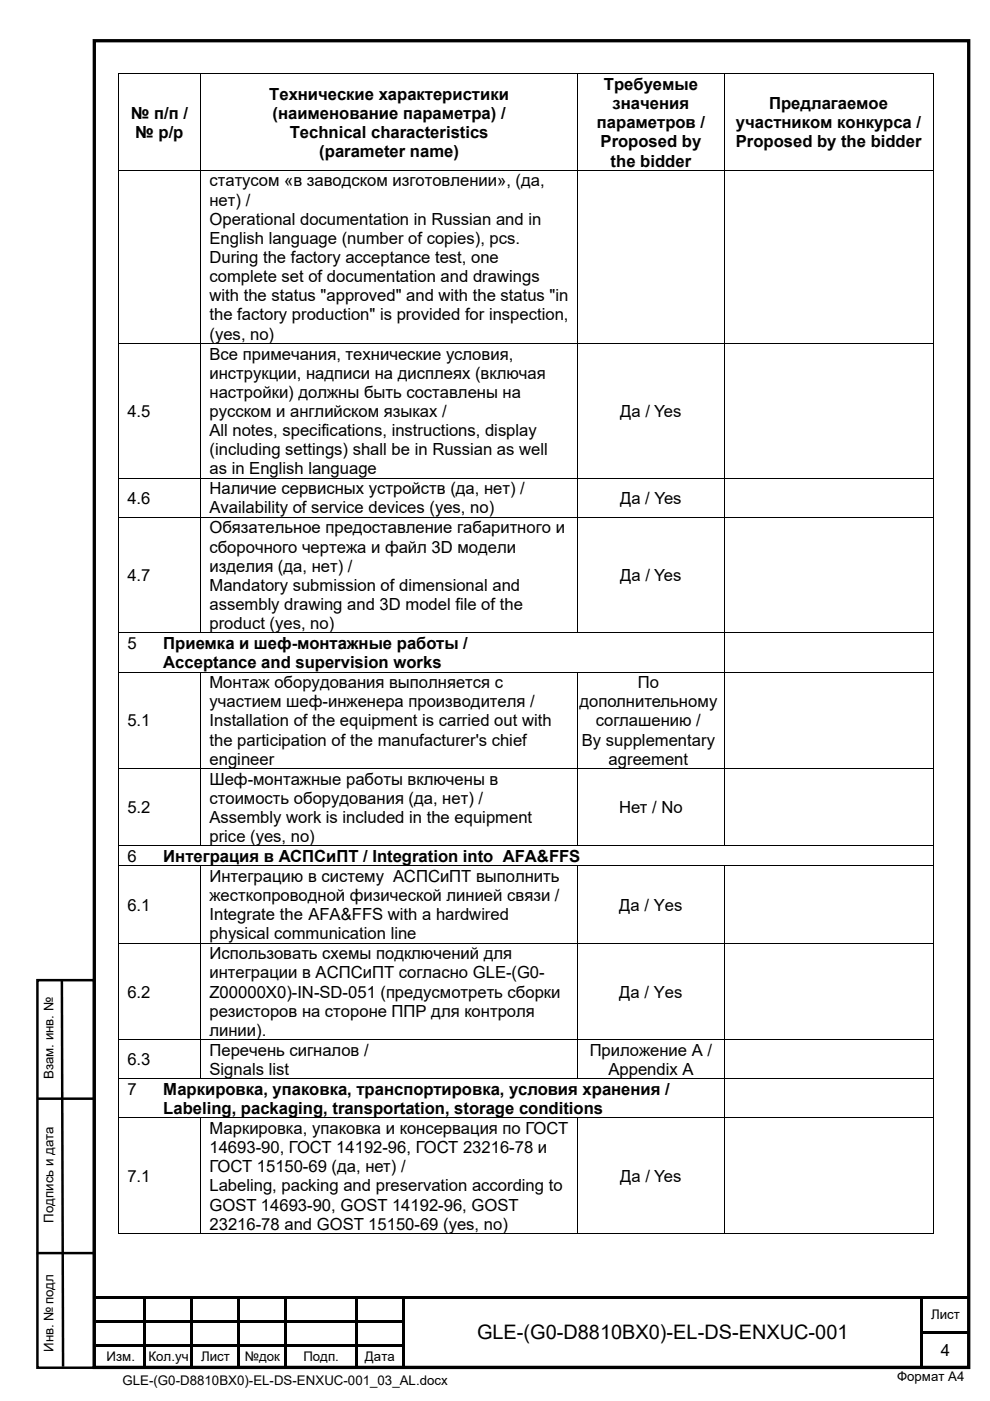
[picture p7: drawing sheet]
<svg xmlns="http://www.w3.org/2000/svg" width="210mm" height="297mm" viewBox="0 0 210 297" stroke-linecap="round" stroke-linejoin="round" font-family="sans-serif">
<defs><g id="words">
<text font-size="4.2" x="101.2" y="283.9">GLE-(G0-D8810BX0)-EL-DS-ENXUC-001</text>
<g font-size="3.5">
<text x="57.1" y="21.1">Технические характеристики</text>
<text x="128.1" y="19.1">Требуемые</text>
<text x="129.9" y="23.1">значения</text>
<text x="163.1" y="23.1">Предлагаемое</text>
<text x="27.7" y="25.2">№ п/п /</text>
<text x="28.7" y="29.2">№ p/p</text>
<text x="57.8" y="25.2">(наименование параметра) /</text>
<text x="61.4" y="29.2">Technical characteristics</text>
<text x="126.6" y="27.2">параметров /</text>
<text x="156.1" y="27.2">участником конкурса /</text>
<text x="67.7" y="33.3">(parameter name)</text>
<text x="127.4" y="31.3">Proposed by</text>
<text x="129.5" y="35.3">the bidder</text>
<text x="156.1" y="31.3">Proposed by the bidder</text>
<text x="44.4" y="39.5">статусом «в заводском изготовлении», (да,</text>
<text x="44.4" y="43.6">нет) /</text>
<text x="44.4" y="47.7">Operational documentation in Russian and in</text>
<text x="44.4" y="51.7">English language (number of copies), pcs.</text>
<text x="44.4" y="55.8">During the factory acceptance test, one</text>
<text x="44.4" y="59.8">complete set of documentation and drawings</text>
<text x="44.4" y="63.9">with the status &quot;approved&quot; and with the status &quot;in</text>
<text x="44.4" y="67.9">the factory production&quot; is provided for inspection,</text>
<text x="44.4" y="72">(yes, no)</text>
<text x="44.4" y="76.2">Все примечания, технические условия,</text>
<text x="44.4" y="80.3">инструкции, надписи на дисплеях (включая</text>
<text x="27" y="88.4">4.5</text>
<text x="44.4" y="84.3">настройки) должны быть составлены на</text>
<text x="44.4" y="88.4">русском и английском языках /</text>
<text x="131.6" y="88.4">Да / Yes</text>
<text x="44.4" y="92.5">All notes, specifications, instructions, display</text>
<text x="44.4" y="96.5">(including settings) shall be in Russian as well</text>
<text x="44.4" y="100.6">as in English language</text>
<text x="27" y="106.8">4.6</text>
<text x="44.4" y="104.8">Наличие сервисных устройств (да, нет) /</text>
<text x="131.5" y="106.8">Да / Yes</text>
<text x="44.4" y="113.1">Обязательное предоставление габаритного и</text>
<text x="44.4" y="108.9">Availability of service devices (yes, no)</text>
<text x="44.4" y="117.2">сборочного чертежа и файл 3D модели</text>
<text x="27" y="123.2">4.7</text>
<text x="44.4" y="121.2">изделия (да, нет) /</text>
<text x="44.4" y="125.3">Mandatory submission of dimensional and</text>
<text x="131.6" y="123.2">Да / Yes</text>
<text x="44.4" y="129.3">assembly drawing and 3D model file of the</text>
<text x="27" y="137.6">5</text>
<text x="34.6" y="137.6">Приемка и шеф-монтажные работы /</text>
<text x="44.4" y="133.4">product (yes, no)</text>
<text x="34.6" y="141.7">Acceptance and supervision works</text>
<text x="44.4" y="145.9">Монтаж оборудования выполняется с</text>
<text x="44.4" y="149.9">участием шеф-инженера производителя /</text>
<text x="122.9" y="149.9">дополнительному</text>
<text x="135.3" y="145.9">По</text>
<text x="27" y="154">5.1</text>
<text x="44.4" y="154">Installation of the equipment is carried out with</text>
<text x="126.4" y="154">соглашению /</text>
<text x="44.4" y="158.1">the participation of the manufacturer's chief</text>
<text x="123.4" y="158.1">By supplementary</text>
<text x="44.4" y="162.1">engineer</text>
<text x="44.4" y="166.3">Шеф-монтажные работы включены в</text>
<text x="129.1" y="162.1">agreement</text>
<text x="27" y="172.4">5.2</text>
<text x="44.4" y="170.4">стоимость оборудования (да, нет) /</text>
<text x="131.3" y="172.4">Нет / No</text>
<text x="44.4" y="174.5">Assembly work is included in the equipment</text>
<text x="44.4" y="178.5">price (yes, no)</text>
<text x="27" y="182.8">6</text>
<text x="34.6" y="182.8">Интеграция в АСПСиПТ / Integration into AFA&amp;FFS</text>
<text x="44.4" y="187">Интеграцию в систему АСПСиПТ выполнить</text>
<text x="44.4" y="191.1">жесткопроводной физической линией связи /</text>
<text x="27" y="193.1">6.1</text>
<text x="44.4" y="195.1">Integrate the AFA&amp;FFS with a hardwired</text>
<text x="131.4" y="193.1">Да / Yes</text>
<text x="44.4" y="203.4">Использовать схемы подключений для</text>
<text x="44.4" y="199.2">physical communication line</text>
<text x="44.4" y="207.5">интеграции в АСПСиПТ согласно GLE-(G0-</text>
<text x="27" y="211.5">6.2</text>
<text x="44.4" y="211.5">Z00000X0)-IN-SD-051 (предусмотреть сборки</text>
<text x="44.4" y="215.6">резисторов на стороне ППР для контроля</text>
<text x="131.4" y="211.5">Да / Yes</text>
<text x="44.4" y="219.6">линии).</text>
<text x="27" y="225.9">6.3</text>
<text x="44.4" y="223.9">Перечень сигналов /</text>
<text x="44.4" y="227.9">Signals list</text>
<text x="125.1" y="223.9">Приложение А /</text>
<text x="129" y="227.9">Appendix A</text>
<text x="27" y="232.1">7</text>
<text x="34.6" y="232.1">Маркировка, упаковка, транспортировка, условия хранения /</text>
<text x="34.6" y="236.2">Labeling, packaging, transportation, storage conditions</text>
<text x="44.4" y="240.4">Маркировка, упаковка и консервация по ГОСТ</text>
<text x="44.4" y="244.5">14693-90, ГОСТ 14192-96, ГОСТ 23216-78 и</text>
<text x="27" y="250.6">7.1</text>
<text x="44.4" y="248.5">ГОСТ 15150-69 (да, нет) /</text>
<text x="131.6" y="250.6">Да / Yes</text>
<text x="44.4" y="252.6">Labeling, packing and preservation according to</text>
<text x="44.4" y="256.7">GOST 14693-90, GOST 14192-96, GOST</text>
<text x="44.4" y="260.7">23216-78 and GOST 15150-69 (yes, no)</text>
<text x="199.6" y="287.4">4</text>
</g>
<g font-size="2.8">
<text x="11.4" y="228.8" transform="rotate(-90 11.4 228.8)">Взам. инв. №</text>
<text x="11.4" y="259.2" transform="rotate(-90 11.4 259.2)">Подпись и дата</text>
<text x="197.5" y="279.7">Лист</text>
<text x="11.4" y="286.6" transform="rotate(-90 11.4 286.6)">Инв. № подл</text>
<text x="22.6" y="288.5">Изм.</text>
<text x="26" y="293.6">GLE-(G0-D8810BX0)-EL-DS-ENXUC-001_03_AL.docx</text>
<text x="31.5" y="288.5">Кол.уч</text>
<text x="42.6" y="288.5">Лист</text>
<text x="51.9" y="288.5">№док</text>
<text x="64.3" y="288.5">Подп.</text>
<text x="77.4" y="288.5">Дата</text>
<text x="190.3" y="292.8">Формат А4</text>
</g>
</g></defs>
<path d="M20 8.6h185.5v281.3h-185.5z" fill="none" stroke="#000" stroke-width=".71" stroke-linecap="butt"/>
<g fill="#000">
<path d="M20.5 274.9h65.3v.5h-65.3zM30.5 275.4h.5v4.5h-.5zM40.4 275.4h.6v4.5h-.6zM50.4 275.4h.5v4.5h-.5zM60.4 275.4h.5v4.5h-.5zM75.3 275.4h.6v4.5h-.6zM85.3 275.4h.5v4.5h-.5zM85.8 274.9h109.5v.5h-109.5zM195.3 274.9h10.2v.5h-10.2zM195.3 275.4h.5v4.5h-.5zM20.5 279.9h65.3v.5h-65.3zM20.5 285h65.3v.5h-65.3z"/>
<path d="M30.5 280.4h.5v1.9h-.5zM30.5 282.3h.5v.6h-.5zM30.5 282.9h.5v2.1h-.5zM30.5 285.5h.5v4.5h-.5zM40.4 280.4h.6v1.9h-.6zM40.4 282.3h.6v.6h-.6zM40.4 282.9h.6v2.1h-.6zM40.4 285.5h.6v4.5h-.6zM50.4 280.4h.5v1.9h-.5zM50.4 282.3h.5v.6h-.5zM50.4 282.9h.5v2.1h-.5zM50.4 285.5h.5v4.5h-.5z"/>
<path d="M60.4 280.4h.5v1.9h-.5zM60.4 282.3h.5v.6h-.5zM60.4 282.9h.5v2.1h-.5zM60.4 285.5h.5v4.5h-.5zM75.3 280.4h.6v1.9h-.6zM75.3 282.3h.6v.6h-.6zM75.3 282.9h.6v2.1h-.6zM75.3 285.5h.6v4.5h-.6zM85.3 280.4h.5v1.9h-.5zM85.3 282.3h.5v.6h-.5zM85.3 282.9h.5v2.1h-.5zM85.3 285.5h.5v4.5h-.5z"/>
<path d="M195.3 279.9h.5v.5h-.5zM195.3 280.4h.5v1.9h-.5zM195.3 282.3h10.2v.6h-10.2zM195.3 282.9h.5v2.1h-.5zM195.3 285h.5v.5h-.5zM195.3 285.5h.5v4.5h-.5z"/>
</g>
<g fill="#fff">
<path d="M8.6 236.7h3.3v24.6h-3.3z"/>
<path d="M8.6 267h4.6v22.8h-4.6z"/>
<path d="M8.6 207.5h3.3v25.5h-3.3z"/>
<path d="M14.7 208.5h4.1v22.6h-4.1z"/>
</g>
<path d="M7.9 207.8h12v82.2h-12zM13.1 207.6l.3 82.2M7.9 232.9h12M7.8 265.7h12" fill="none" stroke="#000" stroke-width=".53"/>
<path d="M25 15.6h.2v.2h-.2zM197.8 15.6h.2v.2h-.2zM197.8 261.5h.2v.1h-.2z" fill="#000"/>
<g fill="none" stroke="#000" stroke-width=".21">
<path d="M25 15.7h173M25.1 15.8v20.2M42.5 15.8v20.2M122.6 15.8v20.2M153.6 15.8v20.2M197.9 15.8v20.2M25 36.1h173M25.1 36.2v36.5M42.5 36.2v36.5M122.6 36.2v36.5M153.6 36.2v36.5M197.9 36.2v36.5"/>
<path d="M25 72.8h173M25.1 72.9v28.4M42.5 72.9v28.4M122.6 72.9v28.4M153.6 72.9v28.4M197.9 72.9v28.4M25 101.4h173M25 109.7h173M25.1 101.5v8.1M25.1 109.8v24.3M42.5 101.5v8.1M42.5 109.8v24.3"/>
<path d="M122.6 101.5v8.1M122.6 109.8v24.3M153.6 101.5v8.1M153.6 109.8v24.3M197.9 101.5v8.1M197.9 109.8v24.3M25 134.2h173M25.1 134.3v8.1M153.6 134.3v8.1M197.9 134.3v8.1M25 142.5h173M25.1 142.6v20.3"/>
<path d="M42.5 142.6v20.3M122.6 142.6v20.3M153.6 142.6v20.3M197.9 142.6v20.3M25 162.9h173M25 179.3h173M25.1 163v16.3M25.1 179.4v4.1M42.5 163v16.3M122.6 163v16.3M153.6 163v16.3M197.9 163v16.3"/>
<path d="M197.9 179.4v4.1M25 183.6h173M25 200h173M25.1 183.7v16.2M42.5 183.7v16.2M122.6 183.7v16.2M153.6 183.7v16.2M197.9 183.7v16.2M25.1 200.1v20.3M42.5 200.1v20.3M122.6 200.1v20.3M153.6 200.1v20.3"/>
<path d="M197.9 200.1v20.3M25 220.5h173M25 228.7h173M25 237h173M25.1 220.5v8.1M25.1 228.8v8.1M25.1 237.1v24.5M42.5 220.5v8.1M42.5 237.1v24.5M122.6 220.5v8.1M122.6 237.1v24.5M153.6 220.5v8.1"/>
<path d="M153.6 228.8v8.1M153.6 237.1v24.5M197.9 220.5v8.1M197.9 228.8v8.1M197.9 237.1v24.5M25 261.6h17.5M42.6 261.6h79.9M122.6 261.6h30.9M153.7 261.6h44.1"/>
</g>
<use href="#words"/>
</svg>
